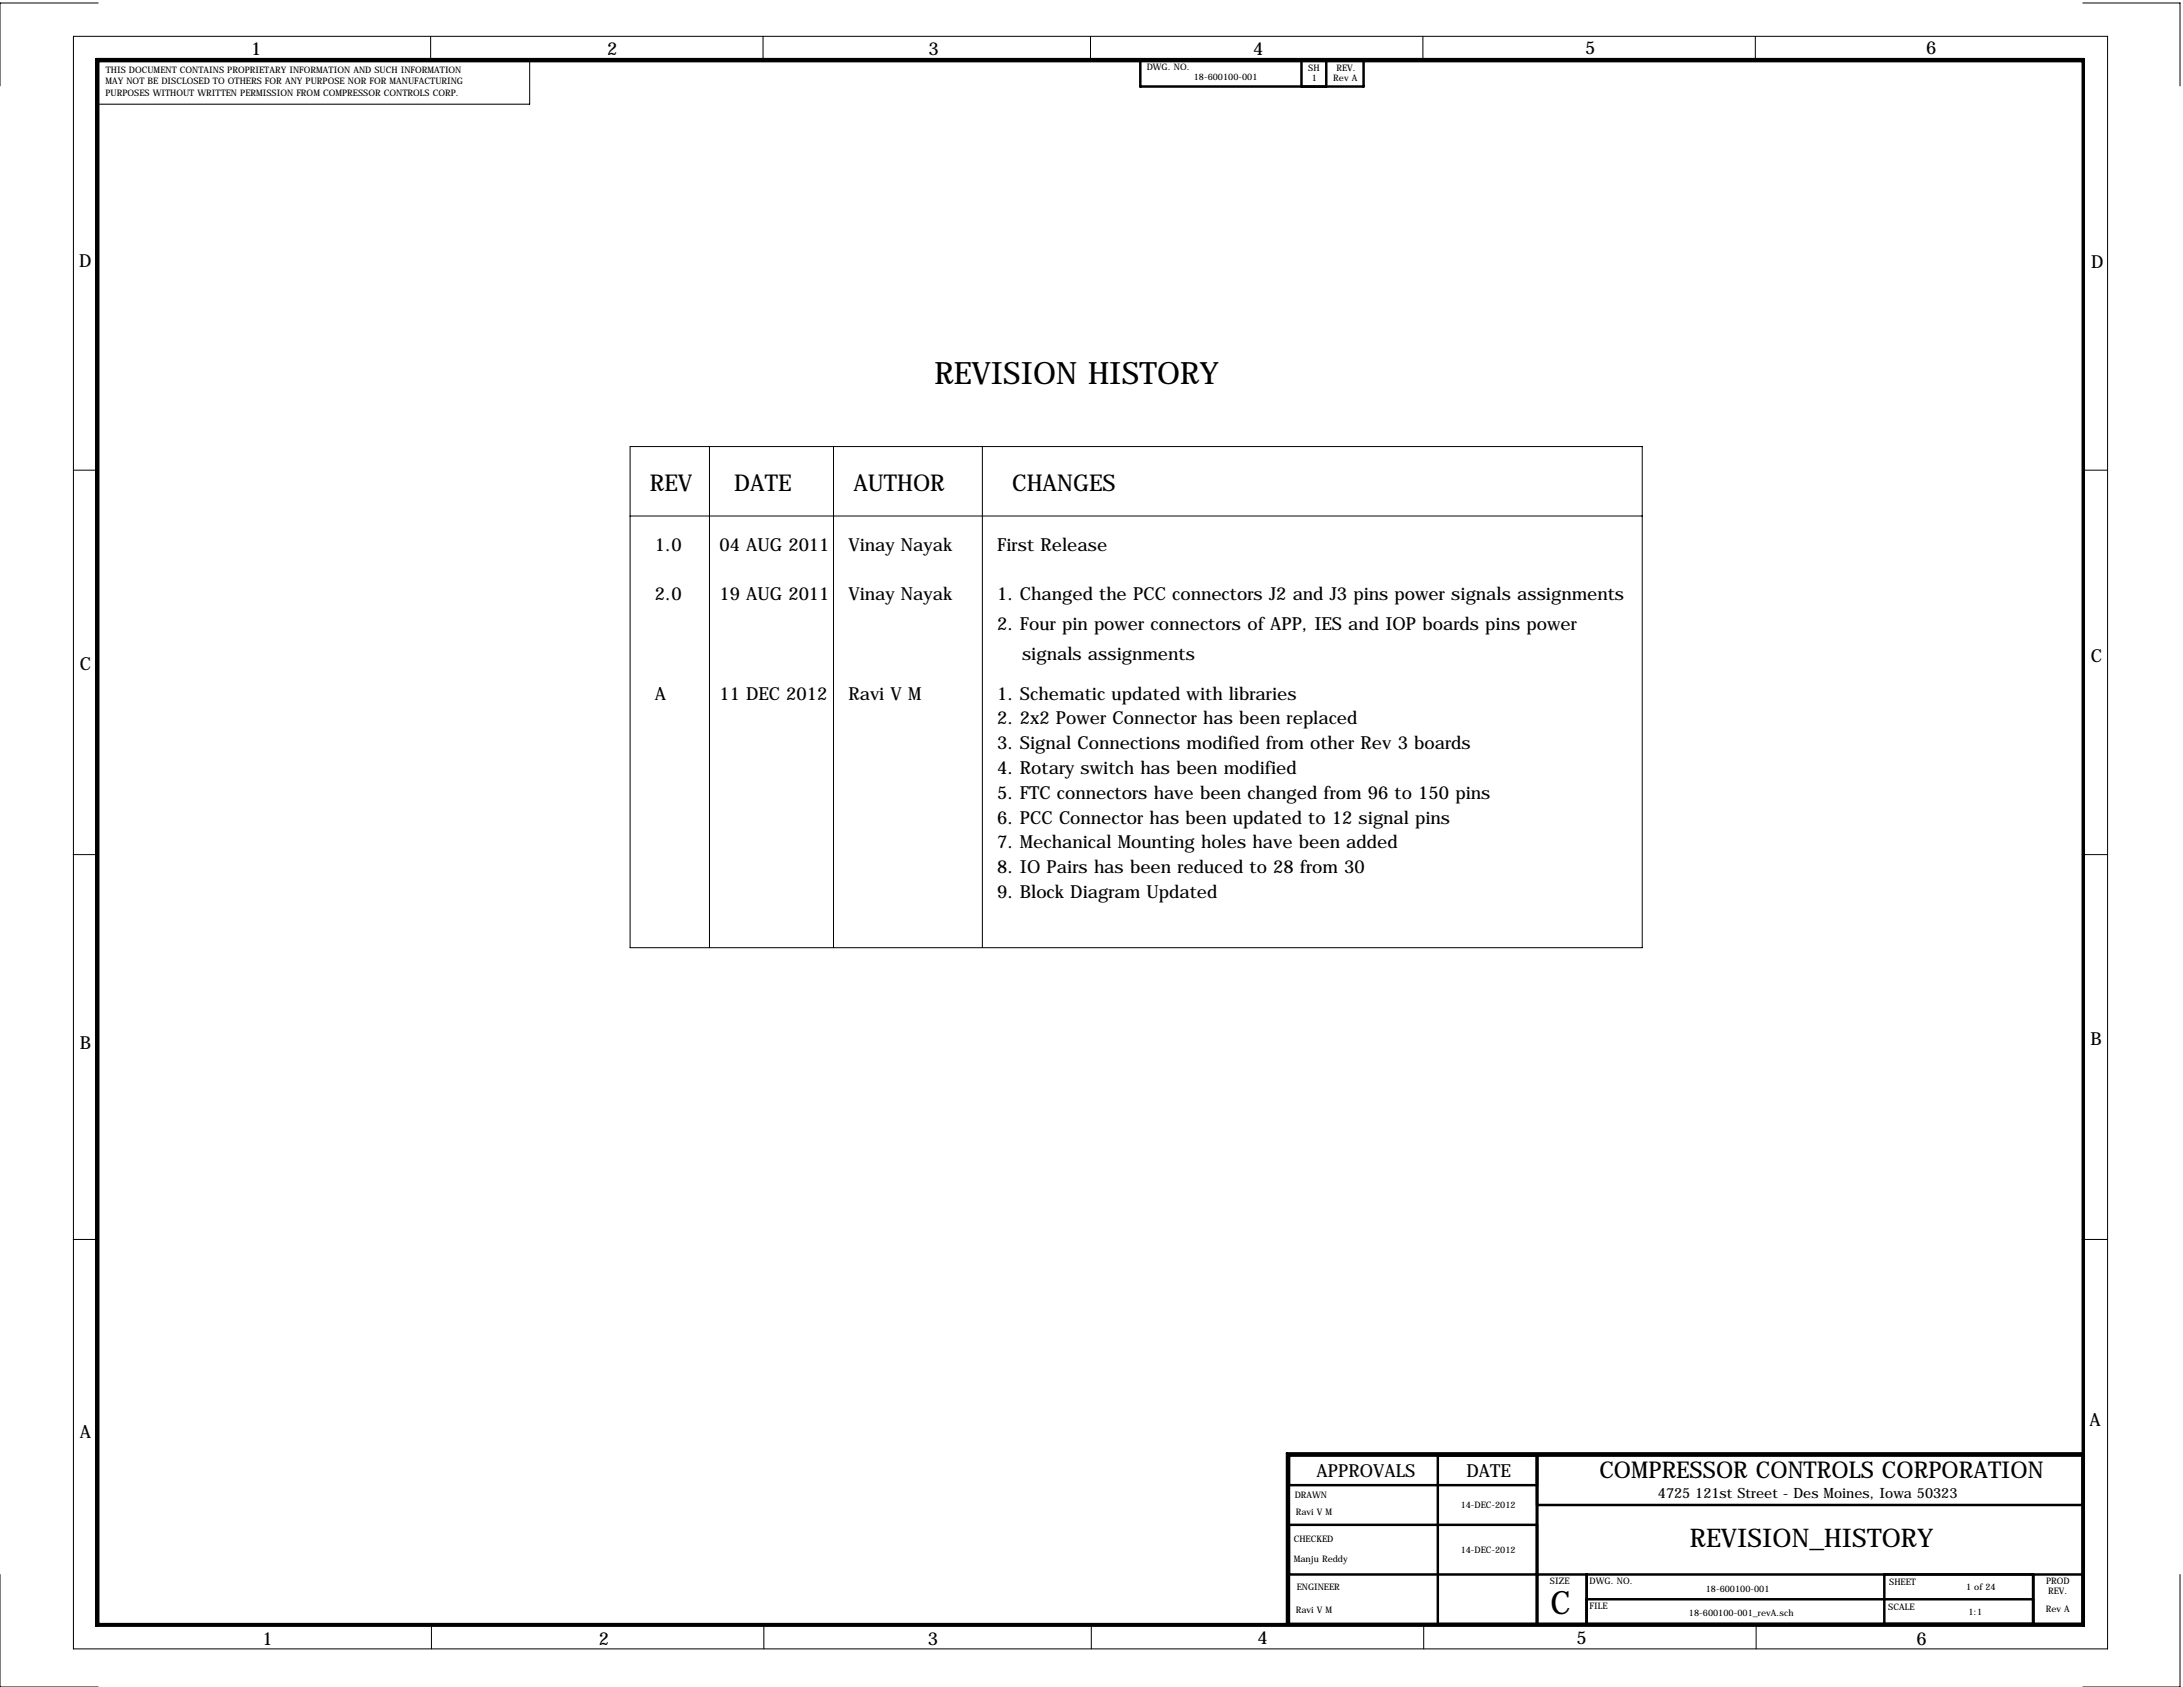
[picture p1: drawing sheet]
<svg xmlns="http://www.w3.org/2000/svg" width="559mm" height="432mm" viewBox="0 0 559 432" stroke-linecap="round" stroke-linejoin="round" font-family="sans-serif">
<defs><g id="words">
<text font-size="8.2" x="396.9" y="413">C</text>
<text font-size="7.9" x="239.2" y="98.2">REVISION HISTORY</text>
<text font-size="6.6" x="432.6" y="395.9">REVISION_HISTORY</text>
<g font-size="5.9">
<text x="166.4" y="125.7">REV</text>
<text x="188" y="125.7">DATE</text>
<text x="218.4" y="125.7">AUTHOR</text>
<text x="259.1" y="125.7">CHANGES</text>
<text x="409.4" y="378.4">COMPRESSOR CONTROLS CORPORATION</text>
</g>
<g font-size="4.6">
<text x="64.3" y="14.1">1</text>
<text x="155.4" y="14.1">2</text>
<text x="237.7" y="14.1">3</text>
<text x="320.8" y="14.1">4</text>
<text x="405.8" y="13.9">5</text>
<text x="493" y="13.9">6</text>
<text x="20.3" y="68.3">D</text>
<text x="535.3" y="68.5">D</text>
<text x="167.6" y="141">1.0</text>
<text x="184.1" y="141">04 AUG 2011</text>
<text x="217.2" y="141">Vinay Nayak</text>
<text x="255.3" y="141">First Release</text>
<text x="167.6" y="153.7">2.0</text>
<text x="184.1" y="153.7">19 AUG 2011</text>
<text x="217.2" y="153.7">Vinay Nayak</text>
<text x="255.3" y="153.7">1. Changed the PCC connectors J2 and J3 pins power signals assignments</text>
<text x="255.3" y="161.3">2. Four pin power connectors of APP, IES and IOP boards pins power</text>
<text x="20.4" y="171.6">C</text>
<text x="261.6" y="168.9">signals assignments</text>
<text x="535.2" y="169.6">C</text>
<text x="167.6" y="179.1">A</text>
<text x="184.1" y="179.1">11 DEC 2012</text>
<text x="217.2" y="179.1">Ravi V M</text>
<text x="255.3" y="179.1">1. Schematic updated with libraries</text>
<text x="255.3" y="185.4">2. 2x2 Power Connector has been replaced</text>
<text x="255.3" y="191.8">3. Signal Connections modified from other Rev 3 boards</text>
<text x="255.3" y="198.1">4. Rotary switch has been modified</text>
<text x="255.3" y="204.5">5. FTC connectors have been changed from 96 to 150 pins</text>
<text x="255.3" y="210.8">6. PCC Connector has been updated to 12 signal pins</text>
<text x="255.3" y="217.2">7. Mechanical Mounting holes have been added</text>
<text x="255.3" y="223.5">8. IO Pairs has been reduced to 28 from 30</text>
<text x="255.3" y="229.9">9. Block Diagram Updated</text>
<text x="20.5" y="268.5">B</text>
<text x="535.1" y="267.6">B</text>
<text x="534.9" y="364.9">A</text>
<text x="20.5" y="367.9">A</text>
<text x="337" y="378.1">APPROVALS</text>
<text x="375.4" y="378.1">DATE</text>
<text x="67.2" y="421">1</text>
<text x="153.3" y="421">2</text>
<text x="237.5" y="421">3</text>
<text x="321.9" y="420.9">4</text>
<text x="403.6" y="420.8">5</text>
<text x="490.6" y="421">6</text>
</g>
<text font-size="3.6" x="424.4" y="383.4">4725 121st Street - Des Moines, Iowa 50323</text>
<g font-size="2.3">
<text x="27" y="21.5">MAY NOT BE DISCLOSED TO OTHERS FOR ANY PURPOSE NOR FOR MANUFACTURING</text>
<text x="27.1" y="18.7">THIS DOCUMENT CONTAINS PROPRIETARY INFORMATION AND SUCH INFORMATION</text>
<text x="293.5" y="18">DWG. NO.</text>
<text x="305.6" y="20.5">18-600100-001</text>
<text x="334.9" y="18.1">SH</text>
<text x="335.8" y="20.8">1</text>
<text x="341.3" y="20.8">Rev A</text>
<text x="342.1" y="18.2">REV.</text>
<text x="27" y="24.6">PURPOSES WITHOUT WRITTEN PERMISSION FROM COMPRESSOR CONTROLS CORP.</text>
<text x="331.4" y="383.4">DRAWN</text>
<text x="331.7" y="387.8">Ravi V M</text>
<text x="373.9" y="386">14-DEC-2012</text>
<text x="331.2" y="394.6">CHECKED</text>
<text x="331.2" y="399.7">Manju Reddy</text>
<text x="373.9" y="397.5">14-DEC-2012</text>
<text x="331.9" y="407.1">ENGINEER</text>
<text x="396.7" y="405.5">SIZE</text>
<text x="406.9" y="405.5">DWG. NO.</text>
<text x="436.6" y="407.4">18-600100-001</text>
<text x="483.6" y="405.8">SHEET</text>
<text x="503.3" y="406.9">1 of 24</text>
<text x="523.7" y="405.5">PROD</text>
<text x="331.7" y="412.9">Ravi V M</text>
<text x="406.9" y="411.9">FILE</text>
<text x="432.3" y="413.7">18-600100-001_revA.sch</text>
<text x="483.4" y="412.1">SCALE</text>
<text x="503.9" y="413.5">1:1</text>
<text x="523.6" y="412.7">Rev A</text>
<text x="524.3" y="408.1">REV.</text>
</g>
</g></defs>
<g fill="none" stroke="#000" stroke-width=".26">
<path d="M18.8 9.3h520.7v412.7h-520.7zM25.1 .8h-25.1v21.2M110.2 9.3v6.3M142.7 15.6h-7.1v11.1h-110.9M195.3 9.3v6.3M279.1 9.3v6.3M364.2 9.3v6.3M449.3 9.3v6.3M533.1 .8h24.9v21.2M161.3 114.3h259.1v128.3h-259.1zM181.6 114.3v128.3M213.4 114.3v128.3"/>
<path d="M251.5 114.3v128.3M18.8 120.3h6.4M161.3 132.1h259.1M533.1 120.3h6.4M18.7 218.7h6.4M533 218.7h6.4M18.7 317.2h6.4M533 317.2h6.4M0 403v28.8h25.1M110.4 415.7v6.3M195.5 415.7v6.3M279.3 415.7v6.3"/>
<path d="M364.4 415.7v6.3M449.5 415.7v6.3M558 403v28.8h-24.9"/>
</g>
<g fill="none" stroke="#000" stroke-width=".63">
<path d="M24.6 15.1h508.8v401h-508.8zM25.1 15.6h508v400.1h-508zM291.9 15.4h57.1v6.7h-57.1zM333.1 15.4v6.7M339.5 15.4v6.7M368 372.5v43.2M393.4 372.5v43.2M533.1 372.5h-203.2v43.2M533.1 372h-203.7v43.7M329.9 380.1h63.5M329.9 390.3h63.5M393.4 385.2h139.7"/>
<path d="M329.9 403h203.2M406.1 403v12.7M406.1 409.3h114.3M482.3 403v12.7M520.4 403v12.7"/>
</g>
<use href="#words"/>
</svg>
